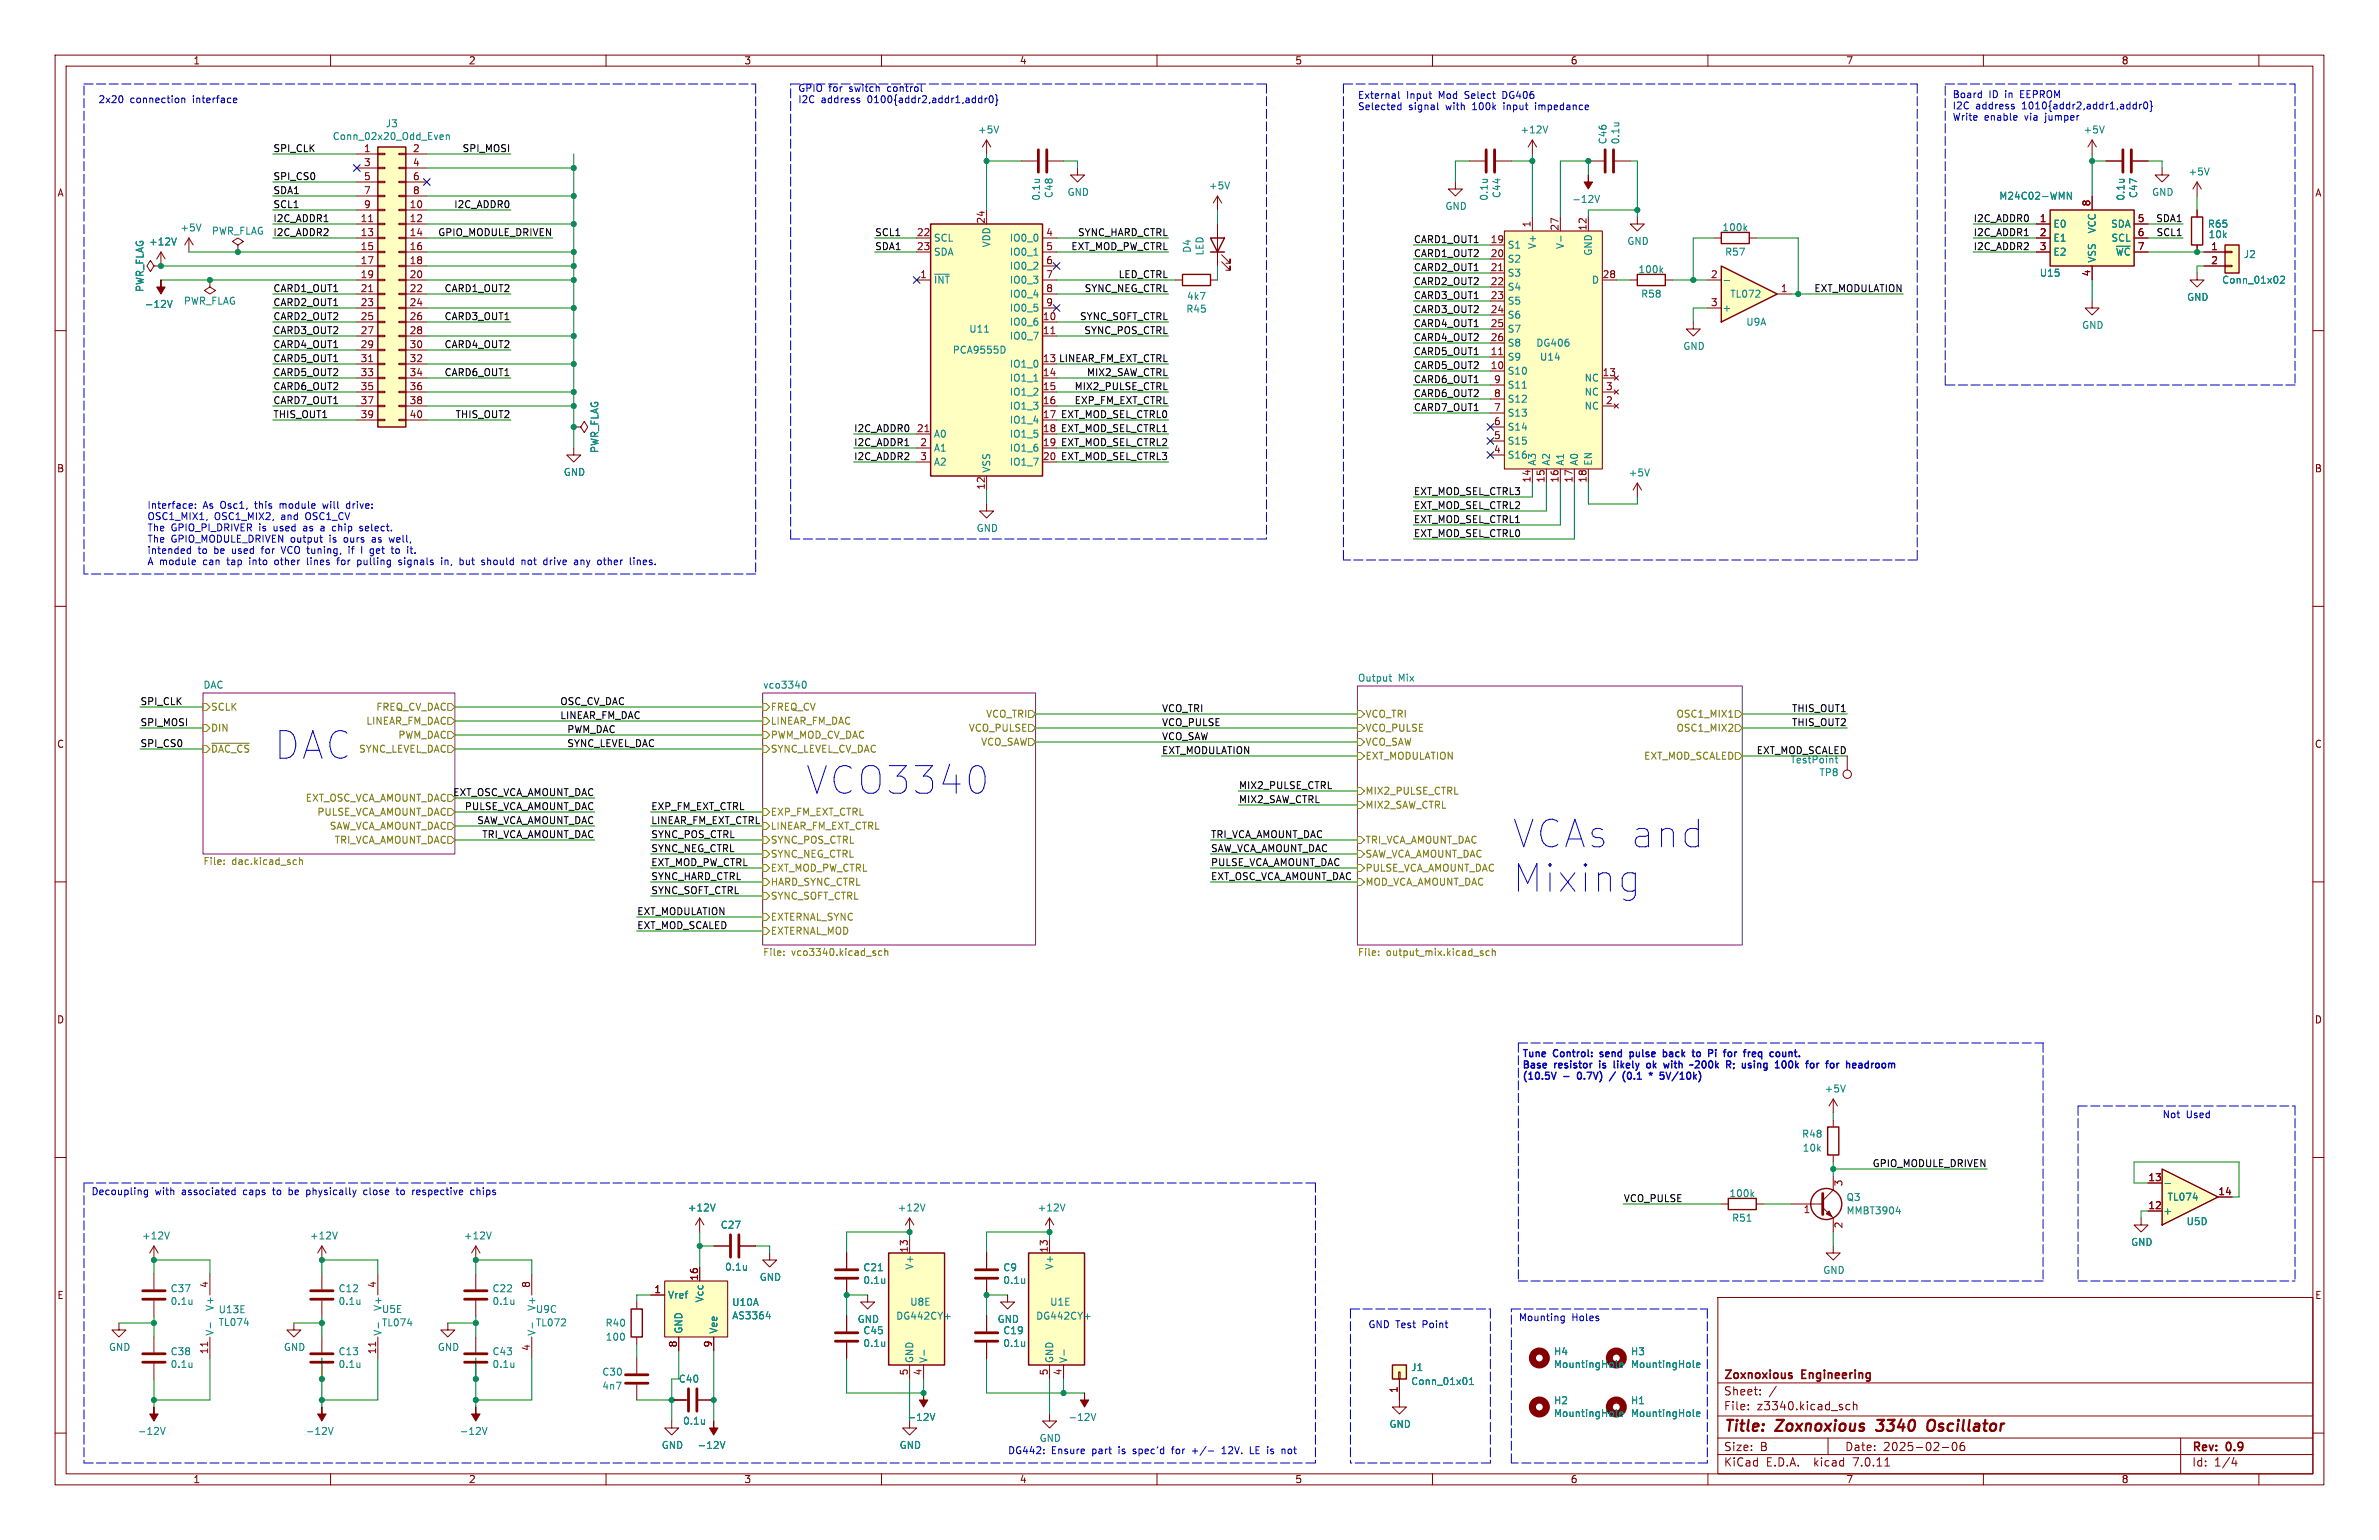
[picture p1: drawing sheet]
<svg xmlns="http://www.w3.org/2000/svg" width="432mm" height="279mm" viewBox="0 0 432 279" stroke-linecap="round" stroke-linejoin="round" font-family="sans-serif">
<defs><g id="words">
<g font-size="7" fill="#0000c2">
<text x="49.5" y="138.2">DAC</text>
<text x="146" y="144.5">VCO3340</text>
<text x="274.3" y="154.3">VCAs and</text>
<text x="274.3" y="162.3">Mixing</text>
</g>
<g font-size="2.8" fill="#840000">
<text x="312.8" y="260.3">Title:</text>
<text x="322.5" y="260.3">Zoxnoxious</text>
<text x="341.5" y="260.3">3340</text>
<text x="351.5" y="260.3">Oscillator</text>
</g>
<g font-size="2.1" fill="#840000">
<text x="312.8" y="250.6">Zoxnoxious</text>
<text x="327.1" y="250.6">Engineering</text>
<text x="312.8" y="256.1">File:</text>
<text x="312.8" y="253.4">Sheet:</text>
<text x="318.9" y="256.1">z3340.kicad_sch</text>
<text x="312.8" y="263.5">Size:</text>
<text x="319.5" y="263.5">B</text>
<text x="334.8" y="263.5">Date:</text>
<text x="341.8" y="263.5">2025-02-06</text>
<text x="397.8" y="263.7">Rev:</text>
<text x="404.2" y="263.7">0.9</text>
<text x="312.8" y="266.3">KiCad</text>
<text x="320.5" y="266.3">E.D.A.</text>
<text x="329.4" y="266.3">kicad</text>
<text x="336.6" y="266.3">7.0.11</text>
<text x="397.8" y="266.3">Id:</text>
<text x="401.9" y="266.3">1/4</text>
</g>
<g font-size="1.8" fill="#840000">
<text x="35" y="11.9">1</text>
<text x="85" y="11.9">2</text>
<text x="135" y="11.9">3</text>
<text x="185" y="11.9">4</text>
<text x="235" y="11.9">5</text>
<text x="285" y="11.9">6</text>
<text x="335" y="11.9">7</text>
<text x="385" y="11.9">8</text>
<text x="66" y="27.7">1</text>
<text x="74.9" y="27.7">2</text>
<text x="10.3" y="35.9">A</text>
<text x="66" y="30.2">3</text>
<text x="66" y="32.8">5</text>
<text x="66" y="35.3">7</text>
<text x="74.9" y="30.2">4</text>
<text x="74.9" y="32.8">6</text>
<text x="74.9" y="35.3">8</text>
<text x="420.1" y="35.9">A</text>
<text x="65.4" y="40.4">11</text>
<text x="66" y="37.8">9</text>
<text x="74.3" y="37.8">10</text>
<text x="74.3" y="40.4">12</text>
<text x="178.8" y="40.7" transform="rotate(-90 178.8 40.7)">24</text>
<text x="277.9" y="41.3" transform="rotate(-90 277.9 41.3)">1</text>
<text x="283" y="42" transform="rotate(-90 283 42)">27</text>
<text x="288" y="42" transform="rotate(-90 288 42)">12</text>
<text x="370.1" y="40.4">1</text>
<text x="379.5" y="37.5" transform="rotate(-90 379.5 37.5)">8</text>
<text x="387.9" y="40.4">5</text>
<text x="65.4" y="42.9">13</text>
<text x="65.4" y="45.5">15</text>
<text x="74.3" y="42.9">14</text>
<text x="74.3" y="45.5">16</text>
<text x="166.3" y="42.9">22</text>
<text x="166.3" y="45.5">23</text>
<text x="189.8" y="42.9">4</text>
<text x="189.8" y="45.5">5</text>
<text x="270.5" y="44.2">19</text>
<text x="270.5" y="46.7">20</text>
<text x="370.1" y="42.9">2</text>
<text x="370.1" y="45.5">3</text>
<text x="387.9" y="42.9">6</text>
<text x="387.9" y="45.5">7</text>
<text x="401.2" y="45.5">1</text>
<text x="65.4" y="48">17</text>
<text x="65.4" y="50.5">19</text>
<text x="65.4" y="53.1">21</text>
<text x="74.3" y="48">18</text>
<text x="74.3" y="50.5">20</text>
<text x="74.3" y="53.1">22</text>
<text x="166.9" y="50.5">1</text>
<text x="189.8" y="48">6</text>
<text x="189.8" y="50.5">7</text>
<text x="189.8" y="53.1">8</text>
<text x="270.5" y="49.3">21</text>
<text x="270.5" y="51.8">22</text>
<text x="290.8" y="50.5">28</text>
<text x="310.4" y="50.5">2</text>
<text x="323.1" y="53.1">1</text>
<text x="379.5" y="50.2" transform="rotate(-90 379.5 50.2)">4</text>
<text x="401.2" y="48">2</text>
<text x="65.4" y="55.6">23</text>
<text x="65.4" y="58.2">25</text>
<text x="74.3" y="55.6">24</text>
<text x="74.3" y="58.2">26</text>
<text x="189.2" y="58.2">10</text>
<text x="189.8" y="55.6">9</text>
<text x="270.5" y="54.4">23</text>
<text x="270.5" y="56.9">24</text>
<text x="270.5" y="59.4">25</text>
<text x="310.4" y="55.6">3</text>
<text x="65.4" y="60.7">27</text>
<text x="65.4" y="63.2">29</text>
<text x="65.4" y="65.8">31</text>
<text x="74.3" y="60.7">28</text>
<text x="74.3" y="63.2">30</text>
<text x="74.3" y="65.8">32</text>
<text x="189.2" y="60.7">11</text>
<text x="270.5" y="64.5">11</text>
<text x="270.5" y="62">26</text>
<text x="65.4" y="68.3">33</text>
<text x="65.4" y="70.9">35</text>
<text x="74.3" y="68.3">34</text>
<text x="74.3" y="70.9">36</text>
<text x="189.2" y="68.3">14</text>
<text x="189.2" y="70.9">15</text>
<text x="270.5" y="67.1">10</text>
<text x="271.1" y="69.6">9</text>
<text x="290.8" y="68.3">13</text>
<text x="291.4" y="70.9">3</text>
<text x="65.4" y="73.4">37</text>
<text x="65.4" y="75.9">39</text>
<text x="74.3" y="73.4">38</text>
<text x="74.3" y="75.9">40</text>
<text x="189.2" y="73.4">16</text>
<text x="189.2" y="75.9">17</text>
<text x="271.1" y="77.2">6</text>
<text x="271.1" y="74.7">7</text>
<text x="271.1" y="72.1">8</text>
<text x="291.4" y="73.4">2</text>
<text x="166.3" y="78.5">21</text>
<text x="166.9" y="81">2</text>
<text x="166.9" y="83.6">3</text>
<text x="189.2" y="78.5">18</text>
<text x="189.2" y="81">19</text>
<text x="189.2" y="83.6">20</text>
<text x="271.1" y="82.3">4</text>
<text x="271.1" y="79.8">5</text>
<text x="10.3" y="85.9">B</text>
<text x="178.8" y="88.9" transform="rotate(-90 178.8 88.9)">12</text>
<text x="277.9" y="87.7" transform="rotate(-90 277.9 87.7)">14</text>
<text x="280.4" y="87.7" transform="rotate(-90 280.4 87.7)">15</text>
<text x="283" y="87.7" transform="rotate(-90 283 87.7)">16</text>
<text x="285.5" y="87.7" transform="rotate(-90 285.5 87.7)">17</text>
<text x="288" y="87.7" transform="rotate(-90 288 87.7)">18</text>
<text x="420.1" y="85.9">B</text>
<text x="10.3" y="135.9">C</text>
<text x="420.1" y="135.9">C</text>
<text x="10.3" y="185.9">D</text>
<text x="420.1" y="185.9">D</text>
<text x="334.7" y="215.3" transform="rotate(-90 334.7 215.3)">3</text>
<text x="389.8" y="214.4">13</text>
<text x="327.3" y="220.4">1</text>
<text x="389.8" y="219.5">12</text>
<text x="402.5" y="216.9">14</text>
<text x="164.8" y="227.4" transform="rotate(-90 164.8 227.4)">13</text>
<text x="190.2" y="227.4" transform="rotate(-90 190.2 227.4)">13</text>
<text x="334.7" y="223" transform="rotate(-90 334.7 223)">2</text>
<text x="37.8" y="233.8" transform="rotate(-90 37.8 233.8)">4</text>
<text x="68.3" y="233.8" transform="rotate(-90 68.3 233.8)">4</text>
<text x="96.3" y="233.8" transform="rotate(-90 96.3 233.8)">8</text>
<text x="126.7" y="232.5" transform="rotate(-90 126.7 232.5)">16</text>
<text x="10.3" y="235.9">E</text>
<text x="118.7" y="234.7">1</text>
<text x="420.1" y="235.9">E</text>
<text x="37.8" y="245.8" transform="rotate(-90 37.8 245.8)">11</text>
<text x="68.3" y="245.8" transform="rotate(-90 68.3 245.8)">11</text>
<text x="96.3" y="245.2" transform="rotate(-90 96.3 245.2)">4</text>
<text x="122.9" y="244.5" transform="rotate(-90 122.9 244.5)">8</text>
<text x="129.3" y="244.5" transform="rotate(-90 129.3 244.5)">9</text>
<text x="164.8" y="249.6" transform="rotate(-90 164.8 249.6)">5</text>
<text x="167.4" y="249.6" transform="rotate(-90 167.4 249.6)">4</text>
<text x="190.2" y="249.6" transform="rotate(-90 190.2 249.6)">5</text>
<text x="192.8" y="249.6" transform="rotate(-90 192.8 249.6)">4</text>
<text x="253.7" y="252.8" transform="rotate(-90 253.7 252.8)">1</text>
<text x="35" y="269.3">1</text>
<text x="85" y="269.3">2</text>
<text x="135" y="269.3">3</text>
<text x="185" y="269.3">4</text>
<text x="235" y="269.3">5</text>
<text x="285" y="269.3">6</text>
<text x="335" y="269.3">7</text>
<text x="385" y="269.3">8</text>
</g>
<g font-size="1.8" fill="#0000c2">
<text x="144.8" y="16.8">GPIO for</text>
<text x="154.3" y="16.8">switch</text>
<text x="161.4" y="16.8">control</text>
<text x="354.3" y="17.9">Board</text>
<text x="361" y="17.9">ID</text>
<text x="364.1" y="17.9">in</text>
<text x="367" y="17.9">EEPROM</text>
<text x="17.8" y="18.8">2x20</text>
<text x="23.6" y="18.8">connection</text>
<text x="35.1" y="18.8">interface</text>
<text x="144.8" y="18.8">I2C</text>
<text x="149" y="18.8">address</text>
<text x="157.6" y="18.8">0100{addr2,addr1,addr0}</text>
<text x="246.4" y="18">External</text>
<text x="246.4" y="20.1">Selected</text>
<text x="255.3" y="18">Input</text>
<text x="255.7" y="20.1">signal</text>
<text x="261.2" y="18">Mod</text>
<text x="262.6" y="20.1">with</text>
<text x="266.2" y="18">Select</text>
<text x="267.6" y="20.1">100k</text>
<text x="273.2" y="18">DG406</text>
<text x="273.4" y="20.1">input</text>
<text x="279.3" y="20.1">impedance</text>
<text x="354.3" y="19.9">I2C</text>
<text x="354.3" y="22">Write</text>
<text x="358.6" y="19.9">address</text>
<text x="360.2" y="22">enable</text>
<text x="367.1" y="19.9">1010{addr2,addr1,addr0}</text>
<text x="367.6" y="22">via</text>
<text x="371.5" y="22">jumper</text>
<text x="26.7" y="92.4">Interface:</text>
<text x="26.7" y="94.4">OSC1_MIX1,</text>
<text x="36.9" y="92.4">As Osc1,</text>
<text x="38.9" y="94.4">OSC1_MIX2,</text>
<text x="46.6" y="92.4">this</text>
<text x="51.1" y="94.4">and</text>
<text x="51.3" y="92.4">module</text>
<text x="55.8" y="94.4">OSC1_CV</text>
<text x="59.3" y="92.4">will</text>
<text x="63.8" y="92.4">drive:</text>
<text x="26.7" y="96.5">The</text>
<text x="26.7" y="98.5">The</text>
<text x="26.7" y="100.6">intended</text>
<text x="31" y="96.5">GPIO_PI_DRIVER</text>
<text x="31" y="98.5">GPIO_MODULE_DRIVEN output</text>
<text x="35.9" y="100.6">to</text>
<text x="39" y="100.6">be</text>
<text x="42.4" y="100.6">used</text>
<text x="47.2" y="96.5">is</text>
<text x="48" y="100.6">for</text>
<text x="50" y="96.5">used</text>
<text x="51.8" y="100.6">VCO tuning,</text>
<text x="55.5" y="96.5">as</text>
<text x="58.9" y="96.5">a</text>
<text x="60.1" y="98.5">is</text>
<text x="61.2" y="96.5">chip</text>
<text x="62.9" y="98.5">ours</text>
<text x="64.4" y="100.6">if</text>
<text x="66.4" y="96.5">select.</text>
<text x="66.9" y="100.6">I</text>
<text x="68.2" y="98.5">as</text>
<text x="68.7" y="100.6">get</text>
<text x="71.6" y="98.5">well,</text>
<text x="72.8" y="100.6">to</text>
<text x="26.7" y="102.6">A module</text>
<text x="37" y="102.6">can</text>
<text x="41.6" y="102.6">tap</text>
<text x="45.7" y="102.6">into</text>
<text x="50.5" y="102.6">other</text>
<text x="56.6" y="102.6">lines</text>
<text x="62.3" y="102.6">for</text>
<text x="66.2" y="102.6">pulling</text>
<text x="73.9" y="102.6">signals</text>
<text x="81.8" y="102.6">in,</text>
<text x="85.3" y="102.6">but</text>
<text x="89.5" y="102.6">should</text>
<text x="97" y="102.6">not</text>
<text x="101.2" y="102.6">drive</text>
<text x="106.9" y="102.6">any</text>
<text x="111.4" y="102.6">other</text>
<text x="117.5" y="102.6">lines.</text>
<text x="276.2" y="191.9">Tune</text>
<text x="282.1" y="191.9">Control:</text>
<text x="291" y="191.9">send</text>
<text x="296.9" y="191.9">pulse</text>
<text x="303.5" y="191.9">back</text>
<text x="309.4" y="191.9">to</text>
<text x="312.7" y="191.9">Pi</text>
<text x="316.1" y="191.9">for</text>
<text x="320.2" y="191.9">freq</text>
<text x="325.4" y="191.9">count.</text>
<text x="276.2" y="193.9">Base</text>
<text x="276.2" y="196">(10.5V</text>
<text x="282.2" y="193.9">resistor</text>
<text x="283.9" y="196">-</text>
<text x="286.9" y="196">0.7V)</text>
<text x="290.9" y="193.9">is</text>
<text x="294" y="193.9">likely</text>
<text x="296.2" y="196">(0.1</text>
<text x="300.5" y="193.9">ok</text>
<text x="301.5" y="196">*</text>
<text x="303.9" y="196">5V/10k)</text>
<text x="304.2" y="193.9">with</text>
<text x="309.5" y="193.9">~200k</text>
<text x="316.5" y="193.9">R;</text>
<text x="319.8" y="193.9">using</text>
<text x="326.4" y="193.9">100k</text>
<text x="332.5" y="193.9">for</text>
<text x="336.7" y="193.9">for</text>
<text x="340.8" y="193.9">headroom</text>
<text x="392.4" y="203">Not</text>
<text x="396.8" y="203">Used</text>
<text x="16.5" y="216.9">Decoupling</text>
<text x="28.1" y="216.9">with</text>
<text x="33.1" y="216.9">associated</text>
<text x="44.5" y="216.9">caps</text>
<text x="50" y="216.9">to</text>
<text x="53.1" y="216.9">be</text>
<text x="56.5" y="216.9">physically</text>
<text x="67.1" y="216.9">close</text>
<text x="73.3" y="216.9">to</text>
<text x="76.3" y="216.9">respective</text>
<text x="87.1" y="216.9">chips</text>
<text x="275.6" y="239.8">Mounting</text>
<text x="285.3" y="239.8">Holes</text>
<text x="248.3" y="241.1">GND Test</text>
<text x="258.3" y="241.1">Point</text>
<text x="182.9" y="263.9">DG442:</text>
<text x="190.8" y="263.9">Ensure</text>
<text x="198.3" y="263.9">part</text>
<text x="203.3" y="263.9">is</text>
<text x="213.4" y="263.9">for</text>
<text x="222.9" y="263.9">12V.</text>
<text x="228.2" y="263.9">LE is</text>
<text x="234.3" y="263.9">not</text>
</g>
<g font-size="1.8" fill="#008484">
<text x="69.9" y="23.3">J3</text>
<text x="60.3" y="25.6">Conn_02x20_Odd_Even</text>
<text x="177.4" y="24.4">+5V</text>
<text x="275.9" y="24.4">+12V</text>
<text x="291.8" y="26.3" transform="rotate(-90 291.8 26.3)">C46</text>
<text x="294.1" y="26.3" transform="rotate(-90 294.1 26.3)">0.1u</text>
<text x="378.1" y="24.4">+5V</text>
<text x="193.7" y="35.7">GND</text>
<text x="219.3" y="34.6">+5V</text>
<text x="390.5" y="35.7">GND</text>
<text x="397.1" y="32">+5V</text>
<text x="189" y="36.5" transform="rotate(-90 189 36.5)">0.1u</text>
<text x="191.3" y="36" transform="rotate(-90 191.3 36)">C48</text>
<text x="262.2" y="38.3">GND</text>
<text x="270.2" y="36.5" transform="rotate(-90 270.2 36.5)">0.1u</text>
<text x="272.5" y="36" transform="rotate(-90 272.5 36)">C44</text>
<text x="285.3" y="37">-12V</text>
<text x="362.8" y="36.4">M24C02-WMN</text>
<text x="372.6" y="41.5">E0</text>
<text x="383.1" y="41.5">SDA</text>
<text x="385.8" y="36.5" transform="rotate(-90 385.8 36.5)">0.1u</text>
<text x="388.1" y="36" transform="rotate(-90 388.1 36)">C47</text>
<text x="400.6" y="41.5">R65</text>
<text x="26.9" y="44.7">+12V</text>
<text x="32.6" y="42.2">+5V</text>
<text x="38.4" y="42.8">PWR_FLAG</text>
<text x="169.4" y="44">SCL</text>
<text x="169.4" y="46.6">SDA</text>
<text x="179.9" y="45" transform="rotate(-90 179.9 45)">VDD</text>
<text x="183.2" y="44">IO0_0</text>
<text x="183.2" y="46.6">IO0_1</text>
<text x="216.3" y="46" transform="rotate(-90 216.3 46)">D4</text>
<text x="218.6" y="46.5" transform="rotate(-90 218.6 46.5)">LED</text>
<text x="273.6" y="45.3">S1</text>
<text x="273.6" y="47.9">S2</text>
<text x="279" y="45.3" transform="rotate(-90 279 45.3)">V+</text>
<text x="284.1" y="45.3" transform="rotate(-90 284.1 45.3)">V-</text>
<text x="289.2" y="46.5" transform="rotate(-90 289.2 46.5)">GND</text>
<text x="295.3" y="44.6">GND</text>
<text x="312.5" y="42.1">100k</text>
<text x="313" y="46.6">R57</text>
<text x="372.6" y="44">E1</text>
<text x="372.6" y="46.6">E2</text>
<text x="380.6" y="47.8" transform="rotate(-90 380.6 47.8)">VSS</text>
<text x="380.6" y="42.4" transform="rotate(-90 380.6 42.4)">VCC</text>
<text x="383.1" y="44">SCL</text>
<text x="383.9" y="46.6">~{WC}</text>
<text x="400.8" y="43.4">10k</text>
<text x="407.2" y="47">J2</text>
<text x="26.3" y="53.1" transform="rotate(-90 26.3 53.1)">PWR_FLAG</text>
<text x="169.4" y="51.7">~{INT}</text>
<text x="183.2" y="49.1">IO0_2</text>
<text x="183.2" y="51.7">IO0_3</text>
<text x="273.6" y="50.4">S3</text>
<text x="273.6" y="52.9">S4</text>
<text x="288.8" y="51.7">D</text>
<text x="297.3" y="49.8">100k</text>
<text x="370.1" y="50.4">U15</text>
<text x="403.2" y="51.7">Conn_01x02</text>
<text x="26.2" y="56.1">-12V</text>
<text x="33.3" y="55.5">PWR_FLAG</text>
<text x="183.2" y="59.3">IO0_6</text>
<text x="183.2" y="54.2">IO0_4</text>
<text x="183.2" y="56.7">IO0_5</text>
<text x="215.2" y="56.9">R45</text>
<text x="215.3" y="54.6">4k7</text>
<text x="273.6" y="55.5">S5</text>
<text x="273.6" y="58">S6</text>
<text x="297.8" y="54.2">R58</text>
<text x="312.5" y="56.7">+</text>
<text x="314" y="54.2">TL072</text>
<text x="316.9" y="59.3">U9A</text>
<text x="377.8" y="59.9">GND</text>
<text x="396.9" y="54.8">GND</text>
<text x="172.8" y="64.4">PCA9555D</text>
<text x="175.8" y="60.6">U11</text>
<text x="183.2" y="61.8">IO0_7</text>
<text x="273.6" y="65.6">S9</text>
<text x="273.6" y="60.6">S7</text>
<text x="273.6" y="63.1">S8</text>
<text x="278.8" y="63.1">DG406</text>
<text x="279.4" y="65.6">U14</text>
<text x="305.4" y="63.7">GND</text>
<text x="183.2" y="66.9">IO1_0</text>
<text x="183.2" y="69.4">IO1_1</text>
<text x="183.2" y="72">IO1_2</text>
<text x="273.6" y="68.2">S10</text>
<text x="273.6" y="70.7">S11</text>
<text x="287.5" y="69.4">NC</text>
<text x="287.5" y="72">NC</text>
<text x="183.2" y="74.5">IO1_3</text>
<text x="183.2" y="77.1">IO1_4</text>
<text x="273.6" y="75.8">S13</text>
<text x="273.6" y="73.3">S12</text>
<text x="287.5" y="74.5">NC</text>
<text x="108.8" y="82.3" transform="rotate(-90 108.8 82.3)">PWR_FLAG</text>
<text x="169.4" y="82.1">A1</text>
<text x="169.4" y="79.6">A0</text>
<text x="183.2" y="79.6">IO1_5</text>
<text x="183.2" y="82.1">IO1_6</text>
<text x="273.6" y="83.4">S16</text>
<text x="273.6" y="80.9">S15</text>
<text x="273.6" y="78.3">S14</text>
<text x="102.2" y="86.5">GND</text>
<text x="169.4" y="84.7">A2</text>
<text x="179.9" y="85.9" transform="rotate(-90 179.9 85.9)">VSS</text>
<text x="183.2" y="84.7">IO1_7</text>
<text x="279" y="84.6" transform="rotate(-90 279 84.6)">A3</text>
<text x="281.5" y="84.6" transform="rotate(-90 281.5 84.6)">A2</text>
<text x="284.1" y="84.6" transform="rotate(-90 284.1 84.6)">A1</text>
<text x="286.6" y="84.6" transform="rotate(-90 286.6 84.6)">A0</text>
<text x="289.2" y="84.6" transform="rotate(-90 289.2 84.6)">EN</text>
<text x="295.5" y="86.6">+5V</text>
<text x="177.2" y="96.7">GND</text>
<text x="36.8" y="125">DAC</text>
<text x="138.4" y="125">vco3340</text>
<text x="246.4" y="123.7">Output</text>
<text x="253.8" y="123.7">Mix</text>
<text x="330.1" y="141">TP8</text>
<text x="331.1" y="198.4">+5V</text>
<text x="327" y="206.6">R48</text>
<text x="327.1" y="209.1">10k</text>
<text x="124.7" y="220">+12V</text>
<text x="162.8" y="220">+12V</text>
<text x="188.2" y="220">+12V</text>
<text x="313.8" y="217.4">100k</text>
<text x="314.3" y="221.8">R51</text>
<text x="335.1" y="218.1">Q3</text>
<text x="335.1" y="220.5">MMBT3904</text>
<text x="392.6" y="220.6">+</text>
<text x="393.3" y="218">TL074</text>
<text x="25.7" y="225.1">+12V</text>
<text x="56.2" y="225.1">+12V</text>
<text x="84.1" y="225.1">+12V</text>
<text x="130.7" y="223.1">C27</text>
<text x="386.7" y="226.2">GND</text>
<text x="396.8" y="222.5">U5D</text>
<text x="131.5" y="230.7">0.1u</text>
<text x="137.8" y="232.6">GND</text>
<text x="156.6" y="230.8">C21</text>
<text x="156.6" y="233.1">0.1u</text>
<text x="166" y="230.4" transform="rotate(-90 166 230.4)">V+</text>
<text x="182" y="230.8">C9</text>
<text x="182" y="233.1">0.1u</text>
<text x="191.4" y="230.4" transform="rotate(-90 191.4 230.4)">V+</text>
<text x="330.8" y="231.3">GND</text>
<text x="30.9" y="234.6">C37</text>
<text x="30.9" y="237">0.1u</text>
<text x="39" y="237.9" transform="rotate(-90 39 237.9)">V+</text>
<text x="39.6" y="238.5">U13E</text>
<text x="61.4" y="234.6">C12</text>
<text x="61.4" y="237">0.1u</text>
<text x="69.2" y="238.4">U5E</text>
<text x="69.4" y="237.9" transform="rotate(-90 69.4 237.9)">V+</text>
<text x="89.3" y="234.6">C22</text>
<text x="89.3" y="237">0.1u</text>
<text x="97.2" y="238.4">U9C</text>
<text x="97.4" y="237.9" transform="rotate(-90 97.4 237.9)">V+</text>
<text x="121.2" y="235.8">Vref</text>
<text x="127.9" y="236.4" transform="rotate(-90 127.9 236.4)">Vcc</text>
<text x="132.8" y="237.1">U10A</text>
<text x="132.8" y="239.6">AS3364</text>
<text x="162.6" y="239.6">DG442CY+</text>
<text x="165.1" y="237.1">U8E</text>
<text x="188" y="239.6">DG442CY+</text>
<text x="190.5" y="237.1">U1E</text>
<text x="19.7" y="245.3">GND</text>
<text x="39" y="242.4" transform="rotate(-90 39 242.4)">V-</text>
<text x="39.6" y="240.8">TL074</text>
<text x="51.4" y="245.3">GND</text>
<text x="69.2" y="240.8">TL074</text>
<text x="69.4" y="242.4" transform="rotate(-90 69.4 242.4)">V-</text>
<text x="79.4" y="245.3">GND</text>
<text x="97.2" y="240.8">TL072</text>
<text x="97.4" y="242.4" transform="rotate(-90 97.4 242.4)">V-</text>
<text x="109.8" y="240.9">R40</text>
<text x="109.8" y="243.4">100</text>
<text x="124.1" y="242.1" transform="rotate(-90 124.1 242.1)">GND</text>
<text x="130.4" y="242.1" transform="rotate(-90 130.4 242.1)">Vee</text>
<text x="155.6" y="240.2">GND</text>
<text x="156.6" y="242.3">C45</text>
<text x="156.6" y="244.6">0.1u</text>
<text x="181" y="240.2">GND</text>
<text x="182" y="242.3">C19</text>
<text x="182" y="244.6">0.1u</text>
<text x="30.9" y="246.1">C38</text>
<text x="30.9" y="248.4">0.1u</text>
<text x="61.4" y="246.1">C13</text>
<text x="61.4" y="248.4">0.1u</text>
<text x="89.3" y="246.1">C43</text>
<text x="89.3" y="248.4">0.1u</text>
<text x="109.2" y="249.8">C30</text>
<text x="123.1" y="251.1">C40</text>
<text x="166" y="247.4" transform="rotate(-90 166 247.4)">GND</text>
<text x="168.5" y="247.4" transform="rotate(-90 168.5 247.4)">V-</text>
<text x="191.4" y="247.4" transform="rotate(-90 191.4 247.4)">GND</text>
<text x="193.9" y="247.4" transform="rotate(-90 193.9 247.4)">V-</text>
<text x="256" y="248.9">J1</text>
<text x="256" y="251.5">Conn_01x01</text>
<text x="282" y="246.1">H4</text>
<text x="282" y="248.4">MountingHole</text>
<text x="295.9" y="246.1">H3</text>
<text x="295.9" y="248.4">MountingHole</text>
<text x="109.2" y="252.3">4n7</text>
<text x="164.6" y="258">-12V</text>
<text x="193.8" y="258">-12V</text>
<text x="282" y="255">H2</text>
<text x="282" y="257.3">MountingHole</text>
<text x="295.9" y="255">H1</text>
<text x="295.9" y="257.3">MountingHole</text>
<text x="24.9" y="260.5">-12V</text>
<text x="55.4" y="260.5">-12V</text>
<text x="83.3" y="260.5">-12V</text>
<text x="120" y="263.1">GND</text>
<text x="123.9" y="258.7">0.1u</text>
<text x="126.5" y="263.1">-12V</text>
<text x="163.2" y="263.1">GND</text>
<text x="188.6" y="261.8">GND</text>
<text x="252.1" y="259.3">GND</text>
</g>
<g font-size="1.8">
<text x="49.5" y="27.7">SPI_CLK</text>
<text x="83.9" y="27.7">SPI_MOSI</text>
<text x="49.5" y="32.8">SPI_CS0</text>
<text x="49.5" y="35.3">SDA1</text>
<text x="49.5" y="37.8">SCL1</text>
<text x="49.5" y="40.4">I2C_ADDR1</text>
<text x="82.3" y="37.8">I2C_ADDR0</text>
<text x="358.1" y="40.4">I2C_ADDR0</text>
<text x="391.3" y="40.4">SDA1</text>
<text x="49.5" y="42.9">I2C_ADDR2</text>
<text x="79.4" y="42.9">GPIO_MODULE_DRIVEN</text>
<text x="158.7" y="45.5">SDA1</text>
<text x="158.7" y="42.9">SCL1</text>
<text x="194.3" y="45.5">EXT_MOD_PW_CTRL</text>
<text x="195.6" y="42.9">SYNC_HARD_CTRL</text>
<text x="256.5" y="44.2">CARD1_OUT1</text>
<text x="256.5" y="46.7">CARD1_OUT2</text>
<text x="358.1" y="45.5">I2C_ADDR2</text>
<text x="358.1" y="42.9">I2C_ADDR1</text>
<text x="391.3" y="42.9">SCL1</text>
<text x="49.5" y="53.1">CARD1_OUT1</text>
<text x="80.6" y="53.1">CARD1_OUT2</text>
<text x="196.8" y="53.1">SYNC_NEG_CTRL</text>
<text x="202.9" y="50.5">LED_CTRL</text>
<text x="256.5" y="49.3">CARD2_OUT1</text>
<text x="256.5" y="51.8">CARD2_OUT2</text>
<text x="329.2" y="53.1">EXT_MODULATION</text>
<text x="49.5" y="55.6">CARD2_OUT1</text>
<text x="49.5" y="58.2">CARD2_OUT2</text>
<text x="80.6" y="58.2">CARD3_OUT1</text>
<text x="195.9" y="58.2">SYNC_SOFT_CTRL</text>
<text x="256.5" y="54.3">CARD3_OUT1</text>
<text x="256.5" y="59.4">CARD4_OUT1</text>
<text x="256.5" y="56.9">CARD3_OUT2</text>
<text x="49.5" y="65.8">CARD5_OUT1</text>
<text x="49.5" y="60.7">CARD3_OUT2</text>
<text x="49.5" y="63.2">CARD4_OUT1</text>
<text x="80.6" y="63.2">CARD4_OUT2</text>
<text x="189.2" y="65.8">13 LINEAR_FM_EXT_CTRL</text>
<text x="196.7" y="60.7">SYNC_POS_CTRL</text>
<text x="256.5" y="62">CARD4_OUT2</text>
<text x="256.5" y="64.5">CARD5_OUT1</text>
<text x="49.5" y="68.3">CARD5_OUT2</text>
<text x="49.5" y="70.9">CARD6_OUT2</text>
<text x="80.6" y="68.3">CARD6_OUT1</text>
<text x="195" y="70.9">MIX2_PULSE_CTRL</text>
<text x="197.2" y="68.3">MIX2_SAW_CTRL</text>
<text x="256.5" y="69.6">CARD6_OUT1</text>
<text x="256.5" y="67">CARD5_OUT2</text>
<text x="49.5" y="75.9">THIS_OUT1</text>
<text x="49.5" y="73.4">CARD7_OUT1</text>
<text x="82.6" y="75.9">THIS_OUT2</text>
<text x="192.5" y="75.9">EXT_MOD_SEL_CTRL0</text>
<text x="195" y="73.4">EXP_FM_EXT_CTRL</text>
<text x="256.5" y="74.7">CARD7_OUT1</text>
<text x="256.5" y="72.1">CARD6_OUT2</text>
<text x="154.9" y="81">I2C_ADDR1</text>
<text x="154.9" y="83.6">I2C_ADDR2</text>
<text x="154.9" y="78.5">I2C_ADDR0</text>
<text x="192.5" y="83.6">EXT_MOD_SEL_CTRL3</text>
<text x="192.5" y="81">EXT_MOD_SEL_CTRL2</text>
<text x="192.5" y="78.5">EXT_MOD_SEL_CTRL1</text>
<text x="256.5" y="89.9">EXT_MOD_SEL_CTRL3</text>
<text x="256.5" y="92.4">EXT_MOD_SEL_CTRL2</text>
<text x="256.5" y="95">EXT_MOD_SEL_CTRL1</text>
<text x="256.5" y="97.5">EXT_MOD_SEL_CTRL0</text>
<text x="25.4" y="128">SPI_CLK</text>
<text x="25.4" y="131.8">SPI_MOSI</text>
<text x="101.6" y="130.5">LINEAR_FM_DAC</text>
<text x="101.6" y="128">OSC_CV_DAC</text>
<text x="210.8" y="131.8">VCO_PULSE</text>
<text x="210.8" y="129.3">VCO_TRI</text>
<text x="325.2" y="129.3">THIS_OUT1</text>
<text x="325.2" y="131.8">THIS_OUT2</text>
<text x="25.4" y="135.6">SPI_CS0</text>
<text x="102.9" y="133.1">PWM_DAC</text>
<text x="102.9" y="135.6">SYNC_LEVEL_DAC</text>
<text x="210.8" y="134.4">VCO_SAW</text>
<text x="210.8" y="136.9">EXT_MODULATION</text>
<text x="318.7" y="136.9">EXT_MOD_SCALED</text>
<text x="224.8" y="143.2">MIX2_PULSE_CTRL</text>
<text x="324.9" y="138.7">TestPoint</text>
<text x="82.2" y="144.5">EXT_OSC_VCA_AMOUNT_DAC</text>
<text x="84.3" y="147.1">PULSE_VCA_AMOUNT_DAC</text>
<text x="86.5" y="149.6">SAW_VCA_AMOUNT_DAC</text>
<text x="118.1" y="147.1">EXP_FM_EXT_CTRL</text>
<text x="118.1" y="149.6">LINEAR_FM_EXT_CTRL</text>
<text x="224.8" y="145.8">MIX2_SAW_CTRL</text>
<text x="87.4" y="152.1">TRI_VCA_AMOUNT_DAC</text>
<text x="118.1" y="154.7">SYNC_NEG_CTRL</text>
<text x="118.1" y="152.1">SYNC_POS_CTRL</text>
<text x="219.7" y="152.1">TRI_VCA_AMOUNT_DAC</text>
<text x="219.7" y="154.7">SAW_VCA_AMOUNT_DAC</text>
<text x="118.1" y="157.2">EXT_MOD_PW_CTRL</text>
<text x="118.1" y="159.8">SYNC_HARD_CTRL</text>
<text x="219.7" y="159.8">EXT_OSC_VCA_AMOUNT_DAC</text>
<text x="219.7" y="157.2">PULSE_VCA_AMOUNT_DAC</text>
<text x="115.6" y="166.1">EXT_MODULATION</text>
<text x="118.1" y="162.3">SYNC_SOFT_CTRL</text>
<text x="115.6" y="168.6">EXT_MOD_SCALED</text>
<text x="339.8" y="211.8">GPIO_MODULE_DRIVEN</text>
<text x="294.6" y="218.2">VCO_PULSE</text>
</g>
<g font-size="1.8" fill="#848400">
<text x="38.2" y="129.1">SCLK</text>
<text x="66.4" y="131.7">LINEAR_FM_DAC</text>
<text x="68.2" y="129.1">FREQ_CV_DAC</text>
<text x="139.8" y="131.7">LINEAR_FM_DAC</text>
<text x="139.8" y="129.1">FREQ_CV</text>
<text x="178.9" y="130.4">VCO_TRI</text>
<text x="247.8" y="130.4">VCO_TRI</text>
<text x="304.2" y="130.4">OSC1_MIX1</text>
<text x="38.2" y="136.8">~{DAC_CS}</text>
<text x="38.2" y="132.9">DIN</text>
<text x="65.1" y="136.8">SYNC_LEVEL_DAC</text>
<text x="72.2" y="134.2">PWM_DAC</text>
<text x="139.8" y="136.8">SYNC_LEVEL_CV_DAC</text>
<text x="139.8" y="134.2">PWM_MOD_CV_DAC</text>
<text x="175.7" y="132.9">VCO_PULSE</text>
<text x="178" y="135.5">VCO_SAW</text>
<text x="247.8" y="132.9">VCO_PULSE</text>
<text x="247.8" y="135.5">VCO_SAW</text>
<text x="304.2" y="132.9">OSC1_MIX2</text>
<text x="247.8" y="138">EXT_MODULATION</text>
<text x="298.3" y="138">EXT_MOD_SCALED</text>
<text x="55.4" y="145.6">EXT_OSC_VCA_AMOUNT_DAC</text>
<text x="57.5" y="148.2">PULSE_VCA_AMOUNT_DAC</text>
<text x="139.8" y="148.2">EXP_FM_EXT_CTRL</text>
<text x="247.8" y="144.4">MIX2_PULSE_CTRL</text>
<text x="247.8" y="146.9">MIX2_SAW_CTRL</text>
<text x="59.7" y="150.7">SAW_VCA_AMOUNT_DAC</text>
<text x="60.7" y="153.3">TRI_VCA_AMOUNT_DAC</text>
<text x="139.8" y="150.7">LINEAR_FM_EXT_CTRL</text>
<text x="139.8" y="155.8">SYNC_NEG_CTRL</text>
<text x="139.8" y="153.3">SYNC_POS_CTRL</text>
<text x="247.8" y="153.3">TRI_VCA_AMOUNT_DAC</text>
<text x="247.8" y="155.8">SAW_VCA_AMOUNT_DAC</text>
<text x="36.8" y="157.3">File:</text>
<text x="42.1" y="157.3">dac.kicad_sch</text>
<text x="139.8" y="158.3">EXT_MOD_PW_CTRL</text>
<text x="139.8" y="160.9">HARD_SYNC_CTRL</text>
<text x="247.8" y="158.3">PULSE_VCA_AMOUNT_DAC</text>
<text x="247.8" y="160.9">MOD_VCA_AMOUNT_DAC</text>
<text x="139.8" y="167.2">EXTERNAL_SYNC</text>
<text x="139.8" y="163.4">SYNC_SOFT_CTRL</text>
<text x="138.4" y="173.8">File:</text>
<text x="139.8" y="169.8">EXTERNAL_MOD</text>
<text x="143.7" y="173.8">vco3340.kicad_sch</text>
<text x="246.4" y="173.8">File:</text>
<text x="251.6" y="173.8">output_mix.kicad_sch</text>
</g>
</g></defs>
<g fill="none" stroke="#840000" stroke-width=".18">
<path d="M10 10h411.8v259.4h-411.8zM12 12h407.8v255.4h-407.8zM60 10v2M110 10v2M160 10v2M210 10v2M260 10v2M310 10v2M360 10v2M410 10v2M64.8 27.9h3.8M64.8 38.1h3.8"/>
<path d="M64.8 30.5h3.8M64.8 33h3.8M64.8 35.6h3.8M68.6 38h1.2v.2h-1.2zM68.6 35.4h1.2v.3h-1.2zM68.6 32.9h1.2v.2h-1.2zM68.6 30.4h1.2v.2h-1.2zM68.6 27.8h1.2v.3h-1.2zM72.4 38h1.3v.2h-1.3zM72.4 35.4h1.3v.3h-1.3zM72.4 32.9h1.3v.2h-1.3zM72.4 30.4h1.3v.2h-1.3z"/>
<path d="M72.4 27.8h1.3v.3h-1.3zM73.7 27.9h3.8M73.7 38.1h3.8M73.7 30.5h3.8M73.7 33h3.8M73.7 35.6h3.8M179.1 25.4v2.5M179.1 38.1v2.5M179.1 25.4l-.8 1.3M179.1 25.4l.7 1.3M185.4 29.2h2.8M190.2 29.2h2.8"/>
<path d="M195.6 30.5v1.3h1.2l-1.2 1.2-1.3-1.2h1.3M278.1 39.4v2.5M283.2 39.4v2.5M288.3 39.4v2.5M297.2 39.4v1.2h1.2l-1.2 1.3-1.3-1.3h1.3M379.7 25.4v2.5M379.7 35.6v2.5M379.7 25.4l-.7 1.3M379.7 25.4l.8 1.3M382.3 29.2h2.8M387.1 29.2h2.8M392.4 30.5v1.3h1.3l-1.3 1.2-1.2-1.2h1.2"/>
<path d="M398.8 33l-.8 1.3M398.8 33v2.6M398.8 38.1v1.3M398.8 33l.7 1.3M10 60h2M27.9 48.3l-.6-1.1-.6 1.1 .6 1 .6-1h1.3M29.2 48.3h.1M29.2 45.7l-.8 1.3M29.2 45.7v2.6M29.2 45.7l.8 1.3M34.3 43.2l-.8 1.3M34.3 43.2v2.5"/>
<path d="M34.3 43.2l.8 1.3M38.1 50.8v1.3l1 .6-1 .6-1-.6 1-.6M38.1 50.8h.1M43.2 44.5l1-.7-1-.6-1 .6 1 .7v1.2M43.2 45.7h.1M64.8 50.8h3.8M64.8 58.4h3.8M64.8 43.2h3.8M64.8 45.7h3.8M64.8 48.3h3.8M64.8 53.3h3.8M64.8 55.9h3.8"/>
<path d="M64.8 40.6h3.8M66.9 40.2h.7M66.9 52.9h.7M68.6 58.3h1.2v.2h-1.2zM68.6 55.8h1.2v.2h-1.2zM68.6 53.2h1.2v.3h-1.2zM68.6 50.7h1.2v.2h-1.2zM68.6 48.1h1.2v.3h-1.2zM68.6 45.6h1.2v.2h-1.2zM68.6 43.1h1.2v.2h-1.2zM68.6 40.5h1.2v.3h-1.2zM72.4 58.3h1.3v.2h-1.3z"/>
<path d="M72.4 55.8h1.3v.2h-1.3zM72.4 53.2h1.3v.3h-1.3zM72.4 50.7h1.3v.2h-1.3zM72.4 48.1h1.3v.3h-1.3zM72.4 45.6h1.3v.2h-1.3zM72.4 43.1h1.3v.2h-1.3zM72.4 40.5h1.3v.3h-1.3zM73.7 50.8h3.8M73.7 58.4h3.8M73.7 43.2h3.8M73.7 45.7h3.8M73.7 48.3h3.8"/>
<path d="M73.7 53.3h3.8M73.7 55.9h3.8M73.7 40.6h3.8M166.4 50.8h2.5M166.4 43.2h2.5M166.4 45.7h2.5M189.2 50.8h2.6M189.2 58.4h2.6M189.2 43.2h2.6M189.2 45.7h2.6M189.2 48.3h2.6M189.2 53.3h2.6"/>
<path d="M189.2 55.9h2.6M213.4 50.8h1.2M219.7 50.8h1.3M221 40.6v7.7M221.7 47.5l1.6 1.5v-.7v.7h-.8M221.7 46.2l1.6 1.6v-.8v.8h-.8M270.5 44.5h2.5M270.5 47h2.5M270.5 49.5h2.5M270.5 52.1h2.5M270.5 54.6h2.5M270.5 57.2h2.5"/>
<path d="M270.5 59.7h2.5M272 49.1h.7M273 41.9h17.8v43.2h-17.8zM290.8 50.8h2.6M295.9 50.8h1.3M302.3 50.8h1.2M307.3 58.4v1.3h1.3l-1.3 1.3-1.2-1.3h1.2M311.1 43.2h1.3M317.5 43.2h1.3M369.6 43.2h2.5M369.6 45.7h2.5M369.6 40.6h2.5"/>
<path d="M379.7 54.6v1.3h1.3l-1.3 1.3-1.2-1.3h1.2M379.7 48.3v2.5M387.3 43.2h2.6M387.3 45.7h2.6M387.3 40.6h2.6M398.8 49.5v1.3h1.2l-1.2 1.3-1.3-1.3h1.3M398.8 44.5v1.2M400 45.7h3.9M400 48.3h3.9M403.9 48.1h1.2v.3h-1.2zM403.9 45.6h1.2v.2h-1.2zM419.8 60h2"/>
<path d="M64.8 61h3.8M64.8 68.6h3.8M64.8 71.1h3.8M64.8 73.7h3.8M64.8 76.2h3.8M64.8 63.5h3.8M64.8 66h3.8M66.9 65.6h.7M68.6 76.1h1.2v.2h-1.2zM68.6 73.5h1.2v.3h-1.2zM68.6 71h1.2v.2h-1.2zM68.6 68.5h1.2v.2h-1.2z"/>
<path d="M68.6 65.9h1.2v.3h-1.2zM68.6 63.4h1.2v.2h-1.2zM68.6 60.8h1.2v.3h-1.2zM72.4 76.1h1.3v.2h-1.3zM72.4 73.5h1.3v.3h-1.3zM72.4 71h1.3v.2h-1.3zM72.4 68.5h1.3v.2h-1.3zM72.4 65.9h1.3v.3h-1.3zM72.4 63.4h1.3v.2h-1.3zM72.4 60.8h1.3v.3h-1.3zM73.7 61h3.8M73.7 68.6h3.8"/>
<path d="M73.7 71.1h3.8M73.7 73.7h3.8M73.7 76.2h3.8M73.7 63.5h3.8M73.7 66h3.8M104.1 77.5h1.3l.6-1 .7 1-.7 1-.6-1M104.1 77.5h.1M166.4 78.7h2.5M167.9 78.3h.7M189.2 61h2.6M189.2 68.6h2.6M189.2 71.1h2.6"/>
<path d="M189.2 73.7h2.6M189.2 76.2h2.6M189.2 78.7h2.6M190.7 60.5h.8M270.5 67.3h2.5M270.5 64.8h2.5M270.5 62.2h2.5M270.5 77.5h2.5M270.5 74.9h2.5M270.5 72.4h2.5M270.5 69.9h2.5M272 64.4h.7"/>
<path d="M290.8 68.6h2.6M290.8 71.1h2.6M290.8 73.7h2.6M293 68.2l.8 .8M293 73.3l.8 .7M293 70.7l.8 .8M293.8 68.2l-.8 .8M293.8 73.3l-.8 .7M293.8 70.7l-.8 .8M104.1 81.3v1.3h1.3l-1.3 1.2-1.2-1.2h1.2M166.4 81.3h2.5M166.4 83.8h2.5"/>
<path d="M179.1 91.4v1.3h1.2l-1.2 1.3-1.3-1.3h1.3M179.1 86.4v2.5M189.2 81.3h2.6M189.2 83.8h2.6M270.5 82.6h2.5M270.5 80h2.5M278.1 85.1v2.5M280.7 85.1v2.5M283.2 85.1v2.5M285.7 85.1v2.5M288.3 85.1v2.5M10 110h2"/>
<path d="M419.8 110h2M10 160h2M419.8 160h2M10 210h2M419.8 210h2M27.9 226.1l-.7 1.2M27.9 226.1v2.5M27.9 231.1v2.8M27.9 236v2.8M27.9 226.1l.8 1.2M38.1 231.1v3.9M58.4 226.1v2.5"/>
<path d="M58.4 231.1v2.8M58.4 236v2.8M58.4 226.1l-.7 1.2M58.4 226.1l.8 1.2M68.6 231.1v3.9M86.4 226.1v2.5M86.4 231.1v2.8M86.4 236v2.8M86.4 226.1l-.8 1.2M86.4 226.1l.7 1.2M96.5 231.1v3.9M115.6 236.2v1.3"/>
<path d="M118.1 235h2.5M120.6 232.4h11.5v10.2h-11.5zM127 221l-.8 1.3M127 221v2.5M127 229.9v2.5M127 221l.8 1.3M129.5 226.1h2.8M134.4 226.1h2.8M139.7 227.3v1.3h1.3l-1.3 1.3-1.3-1.3h1.3M153.7 227.3v2.8M153.7 232.2v2.8M153.7 238.8v2.8"/>
<path d="M157.5 235v1.2h1.2l-1.2 1.3-1.3-1.3h1.3M165.1 221l-.8 1.3M165.1 221v2.5M165.1 224.8v2.5M165.1 221l.8 1.3M179.1 227.3v2.8M179.1 232.2v2.8M179.1 238.8v2.8M182.9 235v1.2h1.2l-1.2 1.3-1.3-1.3h1.3M190.5 221v2.5M190.5 224.8v2.5M190.5 221l-.8 1.3"/>
<path d="M190.5 221l.8 1.3M311.8 235.4h108v32h-108zM10 260h2M21.6 240v1.3h1.3l-1.3 1.3-1.3-1.3h1.3M27.9 242.6v2.8M27.9 247.4v2.8M37.7 243.5v.7M38.1 242.6v3.8M53.3 240v1.3h1.3l-1.3 1.3-1.2-1.3h1.2M58.4 242.6v2.8M58.4 247.4v2.8M68.2 243.5v.7"/>
<path d="M68.6 242.6v3.8M81.3 240v1.3h1.2l-1.2 1.3-1.3-1.3h1.3M86.4 242.6v2.8M86.4 247.4v2.8M96.5 242.6v3.8M115.6 242.6v1.2M115.6 246.4v2.8M115.6 251.2v2.8M121.9 257.8v1.3h1.3l-1.3 1.3-1.3-1.3h1.3M121.9 254h2.8M123.2 242.6v2.5M126.7 254h2.8"/>
<path d="M129.5 242.6v2.5M153.7 243.6v2.8M165.1 257.8v1.3h1.3l-1.3 1.3-1.3-1.3h1.3M165.1 247.7v2.5M167.6 247.7v2.5M179.1 243.6v2.8M190.5 256.5v1.3h1.3l-1.3 1.3-1.3-1.3h1.3M190.5 247.7v2.5M193 247.7v2.5M253.9 248.9h.2v1.3h-.2zM254 250.2v5.1h1.3l-1.3 1.2-1.3-1.2h1.3M311.8 256.9h108"/>
<path d="M311.8 250.9h108M317.3 255.6v.2M317.3 254.9v.1M319.5 252.9v.2M319.5 252.2v.1M322.4 251.5l-1.3 1.9M335.8 254.9l-.5-.1-.3 .3v.4l.2 .2h.6M336.4 254.9l.2-.1 .4 .1v.9M336.4 254.3v1.5M419.8 260h2M60 267.4v2M110 267.4v2"/>
<path d="M160 267.4v2M210 267.4v2M260 267.4v2M310 267.4v2M311.8 263.9h108M311.8 260.9h108M331.8 260.9v3M342.1 266h.9M352.5 262.6h1.2M354.5 261.8l.2-.1a.8 .8 0 0 1 .5 .7 .8 .8 0 0 1-.5 .8 1 1 0 0 1-.2-1.4zM356.5 261.7a.59 .59 0 0 0-.7 .6v.6l.1 .2 .4 .1 .2-.2 .1-.5-.1-.2h-.5l-.2 .2M360 267.4v2"/>
<path d="M395.8 260.9v6.5M405.5 264.4l-.4 1.1h.9M405.8 265v1M410 267.4v2"/>
</g>
<path d="M340.5 259.4l.3 .2M340.7 257.6h1.3M350.8 257.6a.77 .77 0 0 0-.9 .7l-.1 .6 .2 .6a.72 .72 0 0 0 1-.2" fill="none" stroke="#840000" stroke-width=".4"/>
<path d="M325.1 249.6l.2 .2-.2 .3M325.1 249.1h.1" fill="none" stroke="#840000" stroke-width=".3"/>
<g fill="#fff" stroke="#fff" stroke-width=".18">
<path d="M138.4 125.7h49.6v45.8h-49.6z"/>
<path d="M246.4 124.5h69.8v47h-69.8z"/>
<path d="M36.8 125.7h45.7v29.2h-45.7z"/>
</g>
<path d="M36.8 125.7h45.7v29.2h-45.7zM138.4 125.7h49.6v45.8h-49.6zM246.4 124.5h69.8v47h-69.8z" fill="none" stroke="#840084" stroke-width=".18"/>
<g fill="none" stroke="#848400" stroke-width=".18">
<path d="M36.8 135.3h.7l.6 .6-.6 .6h-.7zM36.8 131.4h.7l.6 .7-.6 .6h-.7zM36.8 127.6h.7l.6 .7-.6 .6h-.7zM38.4 134.8h6.9M81.3 135.3h.6l.6 .6-.6 .6h-.6zM81.3 132.7h.6l.6 .7-.6 .6h-.6zM81.3 127.6h.6l.6 .7-.6 .6h-.6zM81.3 130.2h.6l.6 .6-.6 .6h-.6zM138.4 135.3h.7l.6 .6-.6 .6h-.7zM138.4 132.7h.7l.6 .7-.6 .6h-.7zM138.4 130.2h.7l.6 .6-.6 .6h-.7zM138.4 127.6h.7l.6 .7-.6 .6h-.7z"/>
<path d="M186.7 131.4h.6l.7 .7-.7 .6h-.6zM186.7 134h.6l.7 .6-.7 .7h-.6zM186.7 128.9h.6l.7 .6-.7 .7h-.6zM246.4 131.4h.6l.6 .7-.6 .6h-.6zM246.4 134h.6l.6 .6-.6 .7h-.6zM246.4 128.9h.6l.6 .6-.6 .7h-.6zM246.4 136.5h.6l.6 .7-.6 .6h-.6zM313.8 130.1h.7M315 131.4h.6l.6 .7-.6 .6h-.6zM315 128.9h.6l.6 .6-.6 .7h-.6zM315 136.5h.6l.6 .7-.6 .6h-.6zM40.7 156.7v.1"/>
<path d="M40.7 156.1v.1M53.7 156l.1 .1M53.8 156.8h-.1M54.3 155.6v1.2M54.3 156.1l.2-.1 .3 .1 .1 .7M81.3 144.1h.6l.6 .7-.6 .6h-.6zM81.3 151.8h.6l.6 .6-.6 .6h-.6zM81.3 146.7h.6l.6 .6-.6 .7h-.6zM81.3 149.2h.6l.6 .7-.6 .6h-.6zM138.4 146.7h.7l.6 .6-.6 .7h-.7zM138.4 149.2h.7l.6 .7-.6 .6h-.7zM138.4 154.3h.7l.6 .6-.6 .7h-.7z"/>
<path d="M138.4 156.8h.7l.6 .7-.6 .6h-.7zM138.4 151.8h.7l.6 .6-.6 .6h-.7zM138.4 159.4h.7l.6 .6-.6 .7h-.7zM246.4 151.8h.6l.6 .6-.6 .6h-.6zM246.4 142.9h.6l.6 .6-.6 .6h-.6zM246.4 145.4h.6l.6 .7-.6 .6h-.6zM246.4 154.3h.6l.6 .6-.6 .7h-.6zM246.4 156.8h.6l.6 .7-.6 .6h-.6zM246.4 159.4h.6l.6 .6-.6 .7h-.6zM138.4 165.7h.7l.6 .7-.6 .6h-.7zM138.4 168.3h.7l.6 .6-.6 .6h-.7zM138.4 161.9h.7l.6 .7-.6 .6h-.7z"/>
<path d="M142.3 173.2v.2M142.3 172.6v.1M160.1 172.6l-.4-.1-.2 .3 .1 .5h.5M160.6 172.6l.2-.1 .3 .1v.8M160.6 172.1v1.3M250.2 173.2v.2M250.2 172.6v.1M269 172.9l.2 .2-.2 .3M269 172.5l.2 .1M270.3 172.6l-.4-.1-.2 .3 .1 .5h.5M270.9 172.6l.1-.1 .3 .1 .1 .8M270.9 172.1v1.3"/>
</g>
<g fill="none" stroke="#008484" stroke-width=".18">
<path d="M80 24.5h.4l.1 .3-.6 .1M80.4 25.3h-.4M81 24.6l.2-.1h.3l.1 .8M81 24.5v.8M181.3 22.9l-.5 1.2M187.8 32.5h.9M188.5 32.5l.1 .1M376 34.9v1.2l-.8-1.2v1.2M381.9 22.9l-.4 1.2M384.7 32.5h.8M385.4 32.5l.1 .1M401 30.5l-.4 1.2"/>
<path d="M30.4 54.5l.4 1.3 .4-1.3M32 43.2l-.4 1.2M36.5 40.6l-.4 1.3M169.6 49.8h2.7M187.7 46.3h.7M283.3 42.8v1M301.4 49l.4 .5M301.8 48.6l-.5 .5M316.7 41.4l.3 .5M317 41l-.4 .5M413.9 50.2l.5-.1 .2 .4-.7 .9h.7M178.7 60.3h.7"/>
<path d="M182.2 62.9l.2 .5-.2 .6M187.7 69.2h.7M276.3 70.4h.7M145.7 123.8l.2-.2a.68 .68 0 0 1 .4 .6 .68 .68 0 0 1-.4 .7l-.2-.3M252.1 122.7h.5M252.3 122.3v1.1l.3 .2M129.8 218.4l-.4 1.3M167.9 218.4l-.4 1.3M193.3 218.4l-.4 1.3M30.7 223.5l-.4 1.3M34.8 235.8v.9M34.8 236.6h.1"/>
<path d="M38.2 240v1M61.2 223.5l-.4 1.3M65.3 235.8v.9M65.3 236.6h.1M89.2 223.5l-.5 1.3M93.3 235.8v.9M93.3 236.6h-.1M135.5 229.6v.8M135.5 230.3l-.1 .1M139.1 238.9h.8M139.7 238.4v.9M159.4 230.6h.7"/>
<path d="M160.6 232v.9M160.6 232.7l-.1 .1M171.5 238.9h1M186 232v.9M186 232.7l-.1 .1M196.9 238.9h1M29.1 259l.5 1.2 .4-1.2M34.8 247.3v.8M34.8 248h.1M59.6 259l.4 1.2 .5-1.2M65.3 247.3v.8M65.3 248h.1"/>
<path d="M87.6 259l.4 1.2 .4-1.2M93.3 247.3v.8M93.3 248h-.1M127.9 257.5v.9M127.9 258.3h-.1M160.6 243.4v.9M160.6 244.2h-.1M167.7 244.9v1M168.8 256.4l.5 1.3 .4-1.3M186 243.4v.9M186 244.2h-.1M193.1 244.9v1"/>
<path d="M198 256.4l.5 1.3 .4-1.3M266.7 251.2h.8M266.7 250.3l.4-.4v1.3M293.4 247.9l.1 .2M293.4 256.8l.1 .2M294 247.7l.6-.1-.1-.3h-.4l-.1 .1v.6h.5M294 256.6l.6-.2-.1-.2-.4-.1-.1 .2v.6h.5M307.3 247.9l.2 .2M307.3 256.8l.2 .2M307.9 247.7l.6-.1v-.3h-.4l-.2 .1 .1 .6h.5M307.9 256.6l.6-.2v-.2l-.4-.1-.2 .2 .1 .6h.5M130.7 261.5l.5 1.3 .4-1.3"/>
</g>
<g fill="none" stroke="#840000" stroke-width=".25">
<path d="M68.6 26.7h5.1v50.8h-5.1zM372.1 38.1h15.2v10.2h-15.2zM397.8 39.4h2v5.1h-2zM168.9 40.6h20.3v45.8h-20.3zM214.6 49.8h5.1v2h-5.1zM219.7 43.2h2.5l-1.2 2.5zM219.7 45.7h2.5M297.2 49.8h5.1v2h-5.1zM312.4 42.2h5.1v2h-5.1zM403.9 44.5h2.5v5h-2.5zM114.6 237.5h2v5.1h-2zM161.3 227.3h10.1v20.4h-10.1z"/>
<path d="M186.7 227.3h10.1v20.4h-10.1zM252.7 247.7h2.6v2.5h-2.6z"/>
</g>
<g fill="#ffffc2" stroke="#ffffc2" stroke-width=".18">
<path d="M168.9 40.6h20.3v45.8h-20.3z"/>
<path d="M403.9 44.5h2.5v5h-2.5z"/>
<path d="M68.6 26.7h5.1v50.8h-5.1z"/>
<path d="M372.1 38.1h15.2v10.2h-15.2z"/>
<path d="M252.7 247.7h2.6v2.5h-2.6z"/>
<path d="M186.7 227.3h10.1v20.4h-10.1z"/>
<path d="M161.3 227.3h10.1v20.4h-10.1z"/>
<path d="M120.6 232.4h11.5v10.2h-11.5z"/>
<path d="M273 41.9h17.8v43.2h-17.8z"/>
</g>
<g fill="none" stroke="#840000" stroke-width=".51">
<path d="M188.5 27.2v4M190 27.2v4M385.3 27.2v4M386.8 27.2v4M25.9 235.7h4.1M25.9 234.2h4.1M56.4 235.7h4.1M56.4 234.2h4.1M84.3 235.7h4.1M84.3 234.2h4.1M132.6 224v4.1M134.1 224v4.1"/>
<path d="M151.6 231.9h4.1M151.6 230.4h4.1M177 231.9h4.1M177 230.4h4.1M25.9 247.1h4.1M25.9 245.6h4.1M56.4 247.1h4.1M56.4 245.6h4.1M84.3 247.1h4.1M84.3 245.6h4.1M113.5 251h4.1M113.5 249.4h4.1"/>
<path d="M125 252v4M126.5 252v4M151.6 243.3h4.1M151.6 241.8h4.1M177 243.3h4.1M177 241.8h4.1"/>
</g>
<g fill="#840000" stroke="#840000" stroke-width=".18">
<path d="M29.2 50.8v1.3h.8l-.8 1.2-.8-1.2h.8z"/>
<path d="M196.8 252.7v1.3h.8l-.8 1.3-.7-1.3h.7z"/>
<path d="M86.4 255.3v1.2h.7l-.7 1.3-.8-1.3h.8z"/>
<path d="M167.6 252.7v1.3h.8l-.8 1.3-.7-1.3h.7z"/>
<path d="M129.5 257.8v1.3h.8l-.8 1.3-.7-1.3h.7z"/>
<path d="M27.9 255.3v1.2h.8l-.8 1.3-.7-1.3h.7z"/>
<path d="M58.4 255.3v1.2h.8l-.8 1.3-.7-1.3h.7z"/>
</g>
<g fill="none" stroke="#840000" stroke-width="1.3">
<circle cx="279.4" cy="255.3" r="1.27"/>
<circle cx="279.4" cy="246.4" r="1.27"/>
<circle cx="293.4" cy="255.3" r="1.27"/>
<circle cx="293.4" cy="246.4" r="1.27"/>
</g>
<path d="M312.4 48.3l10.2 5-10.2 5.1z" fill="#ffffc2"/>
<path d="M312.4 48.3l10.2 5-10.2 5.1z" fill="none" stroke="#840000" stroke-width=".25"/>
<g fill="none" stroke="#840000" stroke-width=".18">
<path d="M264.2 33v1.3h1.2l-1.2 1.3-1.3-1.3h1.3M266.7 29.2h2.8M271.5 29.2h2.8M278.1 25.4l-.7 1.3M278.1 25.4v2.5M278.1 25.4l.8 1.3M288.3 29.2h2.8M293.1 29.2h2.8M309.9 50.8h2.5M309.9 55.9h2.5M322.6 53.3h2.5M297.2 87.6l-.8 1.3"/>
<path d="M297.2 87.6v2.6M297.2 87.6l.7 1.3"/>
</g>
<path d="M269.1 32.5h.8M269.8 32.5l.1 .1M280.9 22.9l-.4 1.2M289.5 35.5l.4 1.2 .4-1.2M293 22.3h.8M293.7 22.3l.1 .1M312.9 50.9h1M299.4 85.1l-.4 1.3" fill="none" stroke="#008484" stroke-width=".18"/>
<path d="M269.7 27.2v4M271.3 27.2v4M291.3 27.2v4M292.9 27.2v4" fill="none" stroke="#840000" stroke-width=".51"/>
<path d="M288.3 31.8v1.2h.8l-.8 1.3-.8-1.3h.8z" fill="#840000" stroke="#840000" stroke-width=".18"/>
<path d="M392.4 212.1l10.2 5.1-10.2 5.1z" fill="#ffffc2"/>
<g fill="none" stroke="#840000" stroke-width=".25">
<path d="M313.7 217.4h5.1v2.1h-5.1zM331.7 204.5h2.1v5.1h-2.1zM392.4 212.1l10.2 5.1-10.2 5.1z"/>
<circle cx="331.5" cy="218.4" r="2.82"/>
</g>
<g fill="none" stroke="#840000" stroke-width=".18">
<path d="M221 35.6l-.8 1.2M221 35.6v2.5M221 35.6l.7 1.2M379.7 35.6v2.5M382.3 29.2h2.8M387.1 29.2h2.8M398.8 38.1v1.3M29.2 48.3h.1M369.6 45.7h2.5M369.6 40.6h2.5M369.6 43.2h2.5M379.7 48.3v2.5"/>
<path d="M387.3 45.7h2.6M387.3 40.6h2.6M387.3 43.2h2.6M398.8 44.5v1.2M400 45.7h3.9M400 48.3h3.9M104.1 77.5h.1M335.3 137.2v2.5M332.7 199.4l-.7 1.3M332.7 199.4v2.5M332.7 199.4l.8 1.3M312.4 218.4h1.3"/>
<path d="M318.8 218.4h1.2M325.1 218.4h5.7M330.8 219.1l1.9 1.9v2.5M332.7 203.2v1.3M332.7 209.6v1.2M332.7 213.4v2.5l-1.9 1.9M389.9 219.7h2.5M389.9 214.6h2.5M402.6 217.2h2.5M118.1 235h2.5M127 229.9v2.5M129.5 226.1h2.8"/>
<path d="M134.4 226.1h2.8M153.7 227.3v2.8M153.7 232.2v2.8M153.7 238.8v2.8M179.1 227.3v2.8M179.1 232.2v2.8M179.1 238.8v2.8M332.7 226.1v1.2h1.3l-1.3 1.3-1.2-1.3h1.2M388.6 221v1.3h1.3l-1.3 1.2-1.3-1.2h1.3M121.9 254h2.8M123.2 242.6v2.5M126.7 254h2.8"/>
<path d="M129.5 242.6v2.5M153.7 243.6v2.8M179.1 243.6v2.8M254 250.2v3.8"/>
<circle cx="335.3" cy="140.5" r=".76"/>
</g>
<g fill="none" stroke="#008484" stroke-width=".18">
<path d="M223.2 33l-.4 1.3M376 34.9v1.2l-.8-1.2v1.2M384.7 32.5h.8M385.4 32.5l.1 .1M30.4 54.5l.4 1.3 .4-1.3M32 43.2l-.4 1.2M413.9 50.2l.5-.1 .2 .4-.7 .9h.7M333.3 137.2v1l.3 .2M334.9 196.8l-.4 1.3M129.8 218.4l-.4 1.3M318 216.6l.3 .5M318.3 216.3l-.5 .5"/>
<path d="M344.2 219.8h.8M344.8 219.4v.8M393 214.7h.9M135.5 229.6v.8M135.5 230.3l-.1 .1M139.1 238.9h.8M139.7 238.4v.9M159.4 230.6h.7M160.6 232v.9M160.6 232.7l-.1 .1M186 232v.9M186 232.7l-.1 .1"/>
<path d="M317.1 221.6h.7M127.9 257.5v.9M127.9 258.3h-.1M160.6 243.4v.9M160.6 244.2h-.1M168.8 256.4l.5 1.3 .4-1.3M186 243.4v.9M186 244.2h-.1M266.7 251.2h.8M266.7 250.3l.4-.4v1.3M293.4 256.8l.1 .2M293.4 247.9l.1 .2"/>
<path d="M294 256.6l.6-.2-.1-.2-.4-.1-.1 .2v.6h.5M294 247.7l.6-.1-.1-.3h-.4l-.1 .1v.6h.5M307.3 256.8l.2 .2M307.3 247.9l.2 .2M307.9 256.6l.6-.2v-.2l-.4-.1-.2 .2 .1 .6h.5M307.9 247.7l.6-.1v-.3h-.4l-.2 .1 .1 .6h.5M130.7 261.5l.5 1.3 .4-1.3"/>
</g>
<path d="M330.8 216.5v3.8" fill="none" stroke="#840000" stroke-width=".51"/>
<path d="M331.5 220.2l.5-.5 .5 1z" fill="#840000" stroke="#840000" stroke-width=".18"/>
<path d="M58.8 40.2h.7M367.4 42.8h.8M164.2 80.9h.8" fill="none" stroke="#000" stroke-width=".18"/>
<g fill="none" stroke="#0000c2" stroke-width=".18">
<path d="M22.1 17.4l.2 .5-.2 .7M33 17.9l.2-.1 .3 .1v.7M33 17.8v.8M42.4 18.6h.5M42.4 17.9l.4-.1 .2 .3-.6 .1M155.7 18.2l.3 .1 .1 .2-.2 .1h-.3M155.7 17.8l.3 .1M167.2 15.3v1.1l.2 .2M177.7 18.6h.5M177.7 17.9h.5M178.2 17.4v1.2M178.8 17.8v.8"/>
<path d="M179.2 17.8l-.4 .2M179.7 17.4h.1a.68 .68 0 0 1 .5 .6 .68 .68 0 0 1-.5 .6 .84 .84 0 0 1-.1-1.2zM180.7 17.2l.2 .2v.6l.2 .2-.2 .1v.6l-.2 .2M253.7 19.8l.2 .1 .4-.1M253.9 16.6v1.1l.1 .2M254.3 18.6v1.3M254.3 19.1h-.4l-.2 .1M259.4 17h.4M259.7 17.9h.1M260.9 18.6v1.1l.2 .2M278.7 18.6v.2M278.7 19.1v.8"/>
<path d="M359.5 16.9h.1M359.6 16.5v1.2M359.6 17.7h-.1M365.3 19.3l.3 .1v.2l-.2 .2h-.2M365.3 18.9l.3 .1M387.3 19.7h.5M387.3 19h.5M387.8 18.5v1.3M388.4 18.9v.9M388.7 18.9l-.3 .3M389.2 18.6l.2-.1a.68 .68 0 0 1 .4 .6 .68 .68 0 0 1-.4 .7l-.3-.5zM390.2 18.3l.3 .2v.6l.2 .2-.2 .2v.6l-.3 .2"/>
<path d="M365.9 21l.2 .3-.6 .1M366 21.8h-.1M34.4 92.2h.5M34.4 91.4h.4l.1 .3-.6 .1M34.6 99.1v1.3M34.6 99.6h-.4l-.2 .2M35.5 92.1v.1M35.5 91.4v.2M37.6 94.2l-.1 .2M51 99.1l.4 1.3M58 97.5h.5M58.4 98.4h.1"/>
<path d="M58.4 95.5h-.1M58.4 95.8l-.2 .2 .2 .3M58.6 91.4l.2 .8M60.4 96.2l.4 .1M60.8 95.5l-.4 .1M63.4 99.1v.2M63.4 99.6v.8M63.4 91.4h-.3l-.2 .2v.5l.5 .1M63.8 99.6h.5M65.8 95.5h-.3l-.2 .2 .5 .4M65.8 96.1l-.1 .2h-.4M67.7 97.5l-.1 .1"/>
<path d="M67.7 97.9l-.2 .2 .2 .3M70.6 97.5l.3 .9 .2-.6M72.2 99.6h-.3l-.1 .2 .1 .5 .3 .1M74.4 99.6h.5M34 100.2l.2 .2h.4M35.1 101.6l.3 .1 .1 .2-.6 .1M35.4 102.4l-.3 .1M50 101.7l-.1 .2 .1 .5M55.8 101.2v1.1l.2 .2M61.1 101.6h.5M61.3 101.4v1.1M64.9 101.7l.4-.1 .2 .3-.1 .5h-.5"/>
<path d="M72.9 101.7l-.4-.1-.1 .2v.2l.5 .1v.3h-.5M74.8 100.4h.1M75.3 100.3v.1M80.2 101.2v.1M80.2 101.6v.9M80.8 101.7l.3-.1 .2 .2M80.8 101.6v.9M84.6 101.6v.7l.2 .2M88.5 101.2v1.3M89 101.7l-.3-.1-.2 .1M95.2 101.7l.1 .8M96.5 101.9l-.2-.3-.3 .1-.2 .2 .2 .5 .3 .1 .2-.3"/>
<path d="M100.2 101.6l-.2 .1M100.7 101.2v.1M105.5 101.7h.4l.1 .8M110.4 101.2v1.3M110.9 101.7l-.3-.1-.2 .1M115.8 101.6l.4 .2v.7M117.2 101.6h-.3l-.1 .2v.6l.4 .1M117.4 101.9l-.6 .1M296.3 158.4l.5 .2M296.8 158.4v4l-.5 .7M296.8 161.5l-.5 .2M26.8 215.9v1l-.3 .3-.3-.1"/>
<path d="M26.8 216l-.4-.1-.2 .3 .1 .5h.5M42.1 216.5l.2 .3 .4-.1M42.7 216l-.4-.1-.2 .3M42.7 215.5v1.3M52.5 215.5v1.3M52.5 216.7l.1 .1M52.6 215.9l-.1 .1M55.7 216.7l.3 .1M55.7 215.9v1.3M56 215.9l-.3 .1M66.6 216l-.3-.1-.3 .3 .1 .5h.5M71.9 215.9h.5"/>
<path d="M72.1 215.5v1.1l.3 .2M76.1 215.9h-.3l-.2 .2 .1 .6 .4 .1M76.2 216.2l-.6 .1M86 216l-.3-.1-.3 .3 .2 .5h.4M283.4 239.5l.2 .1h.3M283.9 238.8v1l-.2 .2h-.3M283.9 238.8h-.3l-.2 .1M189.5 263.6v.1M189.5 263v.1M206.1 263l-.3-.1-.1 .2v.2l.4 .1v.3h-.4M206.7 263l.4-.1 .3 .2-.2 .6h-.5M206.7 262.9v1.3"/>
<path d="M207.8 263.3l.6-.1v-.2l-.4-.1-.2 .2 .1 .6h.5M209.5 263l-.3-.1-.3 .2 .1 .6h.5M210.1 262.5l-.1 .2M211.2 263l-.3-.1-.3 .2 .1 .6h.5M211.2 262.5v1.2M212.6 262.9h.5M212.9 262.5l-.1 1.2M216.4 263.3h1M216.9 262.8v.9M218.9 262.4l-1.1 1.6M219.3 263.3h1M221.8 263.7h.7"/>
<path d="M221.8 262.8l.4-.3v1.2M226.9 263.7h.7M233.8 263v.6"/>
</g>
<g fill="none" stroke="#0000c2" stroke-width=".25">
<path d="M282.4 194.5l-.4 1.3M286.4 194.8v.8M290.4 192.5v.1M290.4 192.9v.9M290.4 191.6l.1 .1M290.5 190.9v.3M293 192.5v1.1l.1 .2M293.2 194.5l-1.1 1.6M294.7 194.9v.8l.3 .6M295.4 194.8v.5l.3 .5M295.9 190.9v1.2M295.9 190.9h.3l.2 .1"/>
<path d="M296.4 191.6l-.2 .1-.3-.1M299 193l.3-.1 .3 .2-.1 .5-.2 .2-.3-.1M299.3 194.7l.3 .1M299.6 194.5v.3M299.6 194.8l-.2 .3M299.6 194.8l.2 .3M299.9 194.7l-.3 .1M302 190.9h.4l.1 .2v.5l-.5 .1M302.4 194.5l.4 1.3 .4-1.3M303.4 192.5v.1M303.4 192.9v.9M308.1 190.9h.3l.2 .2v.5l-.2 .1-.3-.1"/>
<path d="M308.2 192.5l.2 .2v.3l-.7 .8h.7M309 192.7v.8M315.2 190.9l-.3 .2M319 192.9v.9M319.4 192.9l-.4 .1M319.6 190.9h-.3l-.2 .2 .1 .5 .4 .1M324.1 190.9v.8M324.1 191.6h-.1M324.7 190.9v.8M324.9 190.9l-.2 .1M325.1 192.5a.72 .72 0 0 1-.1 1.3M331.4 192.9h.4"/>
<path d="M331.8 192.5l-.3 .2v1.1M335.4 192.9l.3 .2v.7M339.7 192.9v.9M340.1 192.9l-.4 .2"/>
</g>
<g fill="none" stroke="#0000c2" stroke-width=".18" stroke-dasharray="1.7 .6">
<path d="M15.2 15.2h122M137.2 15.2v88.9M143.5 15.2h86.4M229.9 15.2v82.6M243.8 15.2v86.4M243.8 15.2h104.2M348 15.2v86.4M353.1 15.2h52M406.4 15.2h10.2M416.6 15.2v54.7M353.1 69.9v-54.7M405.1 69.9h-52"/>
<path d="M416.6 69.9h-11.5M143.5 97.8h86.4M143.5 97.8v-82.6M15.2 104.1v-88.9M137.2 104.1h-122M348 101.6h-104.2M275.6 189.2v43.2M275.6 189.2h95.2M370.8 189.2v43.2M15.2 214.6v50.8M15.2 214.6h223.6M238.8 214.6v50.8"/>
<path d="M377.2 200.7h39.4M377.2 200.7v31.7M416.6 200.7v31.7M245.1 237.5h25.4M245.1 237.5v27.9M270.5 237.5v27.9M274.3 237.5h35.6M275.6 232.4h95.2M309.9 237.5v27.9M377.2 232.4h39.4M15.2 265.4h223.6M270.5 265.4h-25.4"/>
<path d="M274.3 265.4v-27.9M309.9 265.4h-35.6"/>
</g>
<g fill="none" stroke="#008400" stroke-width=".18">
<path d="M49.5 33h15.3M49.5 35.6h15.3M49.5 38.1h15.3M49.5 27.9h15.3M77.5 35.6h26.6M77.5 38.1h15.2M77.5 27.9h15.2M77.5 30.5h26.6M104.1 27.9v53.4M179.1 29.2h6.3M179.1 27.9v10.2M193 29.2h2.6v1.3"/>
<path d="M221 38.1v2.5M266.7 29.2h-2.5v3.8M274.3 29.2h3.8M278.1 27.9v11.5M288.3 31.8v-2.6h-5.1v10.2M295.9 29.2h1.3v10.2M297.2 38.1h-8.9v1.3M379.7 29.2h2.6M379.7 27.9v7.7M389.9 29.2h2.5v1.3M398.8 35.6v2.5M29.2 50.8h35.6"/>
<path d="M29.2 48.3h35.6M34.3 45.7h30.5M49.5 55.9h15.3M49.5 53.3h15.3M49.5 40.6h15.3M49.5 43.2h15.3M49.5 58.4h15.3M77.5 55.9h26.6M77.5 50.8h26.6M77.5 48.3h26.6M77.5 45.7h26.6M77.5 53.3h15.2"/>
<path d="M77.5 40.6h26.6M77.5 43.2h22.8M77.5 58.4h15.2M158.7 45.7h7.7M158.7 43.2h7.7M191.8 50.8h21.6M191.8 45.7h20.3M191.8 53.3h20.3M191.8 43.2h20.3M191.8 58.4h20.3M221 48.3v2.5M256.5 47h14"/>
<path d="M256.5 44.5h14M256.5 49.5h14M256.5 52.1h14M256.5 57.2h14M256.5 59.7h14M256.5 54.6h14M293.4 50.8h2.5M303.5 50.8h6.4M309.9 55.9h-2.6v2.5M311.1 43.2h-3.8v7.6M318.8 43.2h7.6v10.1M325.1 53.3h20.3"/>
<path d="M358.1 45.7h11.5M358.1 40.6h11.5M358.1 43.2h11.5M379.7 50.8v3.8M389.9 45.7h10.1M389.9 40.6h6.3M389.9 43.2h6.3M400 48.3h-1.2v1.2M49.5 76.2h15.3M49.5 61h15.3M49.5 68.6h15.3M49.5 73.7h15.3"/>
<path d="M49.5 71.1h15.3M49.5 66h15.3M49.5 63.5h15.3M77.5 76.2h15.2M77.5 61h26.6M77.5 68.6h15.2M77.5 73.7h26.6M77.5 71.1h26.6M77.5 66h26.6M77.5 63.5h15.2M154.9 78.7h11.5M191.8 76.2h20.3"/>
<path d="M191.8 61h20.3M191.8 68.6h20.3M191.8 73.7h20.3M191.8 71.1h20.3M191.8 66h20.3M191.8 78.7h20.3M256.5 69.9h14M256.5 74.9h14M256.5 72.4h14M256.5 64.8h14M256.5 67.3h14M256.5 62.2h14"/>
<path d="M154.9 83.8h11.5M154.9 81.3h11.5M179.1 88.9v2.5M191.8 83.8h20.3M191.8 81.3h20.3M278.1 87.6v2.6h-21.6M280.7 87.6v5.1h-24.2M283.2 87.6v7.7h-26.7M285.7 87.6v10.2h-29.2M288.3 87.6v3.8h8.9v-1.2M25.4 128.3h11.4M25.4 135.9h11.4"/>
<path d="M25.4 132.1h11.4M82.5 128.3h55.9M82.5 133.4h55.9M82.5 135.9h55.9M82.5 130.8h55.9M188 132.1h58.4M188 129.5h58.4M188 134.6h58.4M210.8 137.2h35.6M316.2 137.2h19.1M316.2 132.1h19.1M316.2 129.5h19.1"/>
<path d="M82.5 152.4h25.4M82.5 147.3h25.4M82.5 149.9h25.4M82.5 144.8h25.4M118.1 154.9h20.3M118.1 152.4h20.3M118.1 157.5h20.3M118.1 147.3h20.3M118.1 149.9h20.3M219.7 154.9h26.7M219.7 152.4h26.7M219.7 157.5h26.7"/>
<path d="M224.8 146.1h21.6M224.8 143.5h21.6M115.6 168.9h22.8M115.6 166.4h22.8M118.1 160h20.3M118.1 162.6h20.3M219.7 160h26.7M294.6 218.4h17.8M320 218.4h5.1M332.7 201.9v1.3M332.7 210.8v2.6M332.7 212.1h28"/>
<path d="M389.9 214.6h-2.6v-3.8h19.1v6.4h-1.3M389.9 219.7h-1.3v1.3M27.9 231.1v-2.5h10.2v2.5M27.9 238.8v3.8M58.4 231.1v-2.5h10.2v2.5M58.4 238.8v3.8M86.4 231.1v-2.5h10.1v2.5M86.4 238.8v3.8M118.1 235h-2.5v1.2M127 223.5v6.4M127 226.1h2.5M137.2 226.1h2.5v1.2"/>
<path d="M157.5 235h-3.8v3.8M165.1 224.8v-1.3h-11.4v3.8M182.9 235h-3.8v3.8M190.5 224.8v-1.3h-11.4v3.8M332.7 223.5v2.6M21.6 240h6.3M27.9 250.2v5.1M38.1 246.4v7.6h-10.2M53.3 240h5.1M58.4 246.4v8.9M68.6 246.4v7.6h-10.2M81.3 240h5.1"/>
<path d="M86.4 246.4v8.9M96.5 246.4v7.6h-10.1M115.6 243.8v2.6M115.6 254h8.9M123.2 245.1v5.1h-1.3v7.6M129.5 245.1v12.7M153.7 246.4v6.3h13.9v-2.5M165.1 250.2v7.6M179.1 246.4v6.3h17.7M190.5 250.2v6.3M193 250.2v2.5"/>
</g>
<g fill="none" stroke="#000084" stroke-width=".18">
<path d="M64.2 29.9l1.2 1.2M65.4 29.9l-1.2 1.2M76.9 32.4l1.2 1.2M78.1 32.4l-1.2 1.2M165.8 50.2l1.2 1.2M167 50.2l-1.2 1.2M191.2 55.3l1.2 1.2M191.2 47.7l1.2 1.2M192.4 55.3l-1.2 1.2M192.4 47.7l-1.2 1.2M269.9 76.9l1.2 1.2M269.9 79.4l1.2 1.2"/>
<path d="M271.1 76.9l-1.2 1.2M271.1 79.4l-1.2 1.2M269.9 81.9l1.2 1.3M271.1 81.9l-1.2 1.3"/>
</g>
<g fill="#008400" stroke="#008400" stroke-width=".18">
<circle cx="398.8" cy="45.7" r=".46"/>
<circle cx="379.7" cy="29.2" r=".46"/>
<circle cx="297.2" cy="38.1" r=".46"/>
<circle cx="332.7" cy="212.1" r=".46"/>
<circle cx="307.3" cy="50.8" r=".46"/>
<circle cx="288.3" cy="29.2" r=".46"/>
<circle cx="278.1" cy="29.2" r=".46"/>
<circle cx="326.4" cy="53.3" r=".46"/>
<circle cx="153.7" cy="235" r=".46"/>
<circle cx="165.1" cy="223.5" r=".46"/>
<circle cx="179.1" cy="235" r=".46"/>
<circle cx="129.5" cy="254" r=".46"/>
<circle cx="167.6" cy="252.7" r=".46"/>
<circle cx="193" cy="252.7" r=".46"/>
<circle cx="27.9" cy="228.6" r=".46"/>
<circle cx="27.9" cy="240" r=".46"/>
<circle cx="27.9" cy="254" r=".46"/>
<circle cx="58.4" cy="228.6" r=".46"/>
<circle cx="58.4" cy="240" r=".46"/>
<circle cx="127" cy="226.1" r=".46"/>
<circle cx="121.9" cy="254" r=".46"/>
<circle cx="190.5" cy="223.5" r=".46"/>
<circle cx="86.4" cy="250.2" r=".46"/>
<circle cx="86.4" cy="254" r=".46"/>
<circle cx="86.4" cy="240" r=".46"/>
<circle cx="58.4" cy="250.2" r=".46"/>
<circle cx="58.4" cy="254" r=".46"/>
<circle cx="86.4" cy="228.6" r=".46"/>
<circle cx="104.1" cy="71.1" r=".46"/>
<circle cx="104.1" cy="73.7" r=".46"/>
<circle cx="104.1" cy="77.5" r=".46"/>
<circle cx="43.2" cy="45.7" r=".46"/>
<circle cx="29.2" cy="48.3" r=".46"/>
<circle cx="104.1" cy="61" r=".46"/>
<circle cx="104.1" cy="66" r=".46"/>
<circle cx="104.1" cy="48.3" r=".46"/>
<circle cx="104.1" cy="55.9" r=".46"/>
<circle cx="104.1" cy="45.7" r=".46"/>
<circle cx="38.1" cy="50.8" r=".46"/>
<circle cx="104.1" cy="50.8" r=".46"/>
<circle cx="104.1" cy="40.6" r=".46"/>
<circle cx="104.1" cy="35.6" r=".46"/>
<circle cx="104.1" cy="30.5" r=".46"/>
<circle cx="179.1" cy="29.2" r=".46"/>
</g>
<use href="#words"/>
</svg>
